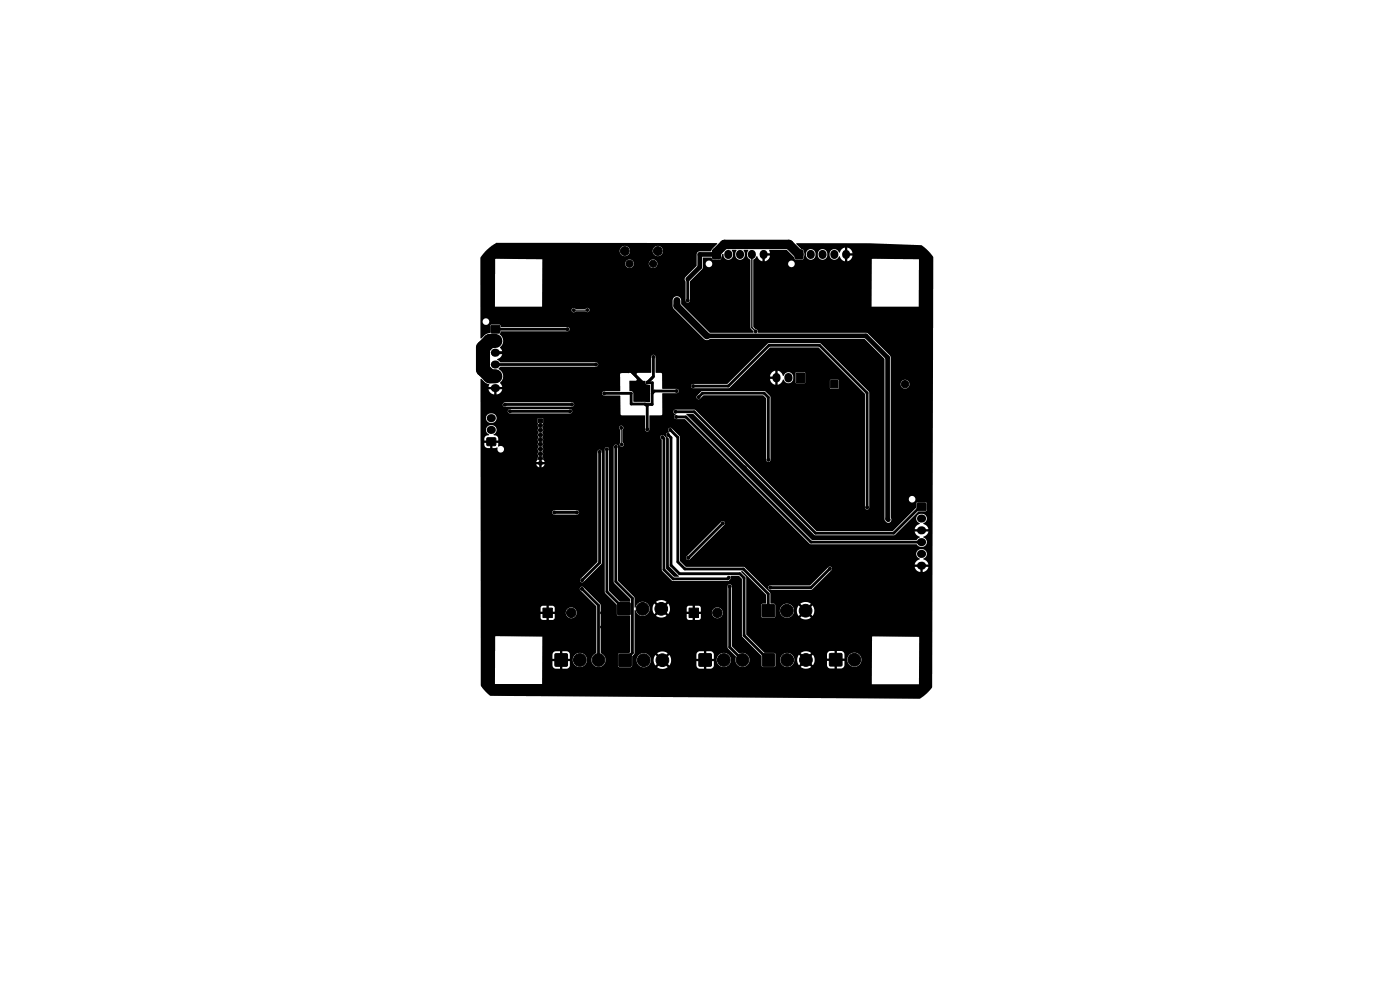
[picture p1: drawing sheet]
<svg xmlns="http://www.w3.org/2000/svg" width="297mm" height="210mm" viewBox="0 0 297 210" stroke-linecap="round" stroke-linejoin="round" font-family="sans-serif">
<g fill="#000" stroke="#000" stroke-width=".21">
<path d="M151.2 53.1h1.6v1.8h-1.6zM168.7 53.1h1.6v1.8h-1.6zM104.2 69h1.8v1.6h-1.8zM168.9 79.1h1.8v2h-1.8zM103.3 92.9h1.8v1.6h-1.8zM114.2 88.8h.9v.9h-.9zM176.2 80.7h1.6v1.6h-1.6zM194.6 106.7h1.8v1.6h-1.8zM115.2 129h2v2h-2zM117.8 138.7h2.5v2.6h-2.5zM131.1 127.9h2.5v2.5h-2.5zM131.3 138.8h2.6v2.5h-2.6z"/>
<path d="M146.2 129h2v2h-2zM148.3 138.7h2.6v2.6h-2.6zM161.7 128.3h2.6v2.5h-2.6zM161.8 138.7h2.5v2.6h-2.5zM176 138.7h2.6v2.5h-2.6z"/>
<circle cx="126.5" cy="55.6" r=".3"/>
<circle cx="132.5" cy="53.2" r=".94"/>
<circle cx="133.5" cy="55.9" r=".76"/>
<circle cx="134.6" cy="57.4" r=".3"/>
<circle cx="138.5" cy="55.9" r=".76"/>
<circle cx="139.5" cy="53.2" r=".94"/>
<circle cx="142.2" cy="55.4" r=".3"/>
<circle cx="109.9" cy="75.8" r=".3"/>
<circle cx="118.1" cy="65" r=".3"/>
<circle cx="120.4" cy="69.8" r=".3"/>
<circle cx="121.7" cy="65.8" r=".3"/>
<circle cx="124.6" cy="69.6" r=".3"/>
<circle cx="124.6" cy="65.8" r=".3"/>
<circle cx="126.5" cy="77.3" r=".3"/>
<circle cx="128.7" cy="74.4" r=".3"/>
<circle cx="130.7" cy="63.2" r=".3"/>
<circle cx="135" cy="72" r=".3"/>
<circle cx="138.6" cy="75.7" r=".3"/>
<circle cx="140.2" cy="76.3" r=".3"/>
<circle cx="141.3" cy="78.1" r=".3"/>
<circle cx="143.5" cy="77.3" r=".3"/>
<circle cx="143.6" cy="63.7" r=".3"/>
<circle cx="145.9" cy="63.7" r=".3"/>
<circle cx="149.5" cy="72.5" r=".3"/>
<circle cx="160.3" cy="70.3" r=".3"/>
<circle cx="107.1" cy="85.8" r=".3"/>
<circle cx="108.2" cy="87.3" r=".3"/>
<circle cx="111.8" cy="80.1" r=".3"/>
<circle cx="112" cy="84.1" r=".3"/>
<circle cx="114.6" cy="98.3" r=".42"/>
<circle cx="114.6" cy="93.3" r=".42"/>
<circle cx="114.6" cy="92.3" r=".42"/>
<circle cx="114.6" cy="97.3" r=".42"/>
<circle cx="114.6" cy="94.3" r=".42"/>
<circle cx="114.6" cy="95.3" r=".42"/>
<circle cx="114.6" cy="90.3" r=".42"/>
<circle cx="114.6" cy="96.3" r=".42"/>
<circle cx="114.6" cy="91.3" r=".42"/>
<circle cx="120.9" cy="87.3" r=".3"/>
<circle cx="121.4" cy="85.8" r=".3"/>
<circle cx="126.4" cy="83.5" r=".3"/>
<circle cx="126.5" cy="86.4" r=".3"/>
<circle cx="126.5" cy="80.7" r=".3"/>
<circle cx="127.2" cy="95.8" r=".3"/>
<circle cx="128.2" cy="83.4" r=".3"/>
<circle cx="128.8" cy="95.3" r=".3"/>
<circle cx="130.5" cy="93.4" r=".3"/>
<circle cx="130.6" cy="94.8" r=".3"/>
<circle cx="131.8" cy="90.8" r=".3"/>
<circle cx="131.9" cy="94.3" r=".3"/>
<circle cx="133.4" cy="94.6" r=".3"/>
<circle cx="133.5" cy="97.6" r=".3"/>
<circle cx="133.9" cy="92.5" r=".3"/>
<circle cx="135" cy="82.4" r=".3"/>
<circle cx="135" cy="83.6" r=".3"/>
<circle cx="135" cy="84.7" r=".3"/>
<circle cx="136.1" cy="83.6" r=".3"/>
<circle cx="136.1" cy="82.4" r=".3"/>
<circle cx="136.1" cy="84.7" r=".3"/>
<circle cx="137.2" cy="82.4" r=".3"/>
<circle cx="137.2" cy="83.6" r=".3"/>
<circle cx="137.2" cy="84.7" r=".3"/>
<circle cx="137.3" cy="91.1" r=".3"/>
<circle cx="137.4" cy="81.1" r=".3"/>
<circle cx="138.9" cy="99.4" r=".3"/>
<circle cx="139" cy="94.5" r=".3"/>
<circle cx="140.5" cy="92.7" r=".3"/>
<circle cx="141.8" cy="92.3" r=".3"/>
<circle cx="142.2" cy="91.2" r=".3"/>
<circle cx="143" cy="90.3" r=".3"/>
<circle cx="143.3" cy="87.4" r=".3"/>
<circle cx="143.5" cy="88.4" r=".3"/>
<circle cx="143.5" cy="83" r=".3"/>
<circle cx="145.3" cy="84" r=".3"/>
<circle cx="145.3" cy="83" r=".3"/>
<circle cx="147.1" cy="81.9" r=".3"/>
<circle cx="148.2" cy="84.3" r=".3"/>
<circle cx="158" cy="99.1" r=".3"/>
<circle cx="163" cy="97.5" r=".3"/>
<circle cx="168" cy="90.4" r=".3"/>
<circle cx="192" cy="81.5" r=".79"/>
<circle cx="194.5" cy="96.5" r=".3"/>
<circle cx="117.6" cy="108.7" r=".3"/>
<circle cx="119.2" cy="109.8" r=".3"/>
<circle cx="122.4" cy="108.7" r=".3"/>
<circle cx="144.9" cy="108.6" r=".3"/>
<circle cx="146" cy="118.4" r=".3"/>
<circle cx="153.3" cy="111" r=".3"/>
<circle cx="156.7" cy="105.1" r=".3"/>
<circle cx="157.2" cy="101.5" r=".3"/>
<circle cx="160.2" cy="109.7" r=".3"/>
<circle cx="163.2" cy="112.4" r=".3"/>
<circle cx="177.1" cy="116.9" r=".3"/>
<circle cx="178.2" cy="109.5" r=".3"/>
<circle cx="178.6" cy="116.8" r=".3"/>
<circle cx="183.9" cy="107.7" r=".3"/>
<circle cx="188.4" cy="110.2" r=".3"/>
<circle cx="121.2" cy="130" r="1"/>
<circle cx="123" cy="140" r="1.35"/>
<circle cx="123.5" cy="124.9" r=".3"/>
<circle cx="123.5" cy="123.1" r=".3"/>
<circle cx="127" cy="140" r="1.35"/>
<circle cx="127.7" cy="130" r=".3"/>
<circle cx="127.7" cy="133" r=".3"/>
<circle cx="136.3" cy="129.1" r="1.35"/>
<circle cx="140.3" cy="129.1" r="1.35"/>
<circle cx="152.2" cy="130" r="1"/>
<circle cx="153.6" cy="140" r="1.35"/>
<circle cx="154.6" cy="122.5" r=".3"/>
<circle cx="154.8" cy="124.4" r=".3"/>
<circle cx="157.5" cy="140" r="1.35"/>
<circle cx="159.3" cy="132.1" r=".3"/>
<circle cx="163.4" cy="124.6" r=".3"/>
<circle cx="166.9" cy="129.5" r="1.35"/>
<circle cx="167" cy="140" r="1.35"/>
<circle cx="170.9" cy="129.5" r="1.35"/>
<circle cx="171" cy="140" r="1.35"/>
<circle cx="175.6" cy="133.6" r=".3"/>
<circle cx="176" cy="120.6" r=".3"/>
<circle cx="181" cy="121.5" r=".3"/>
<circle cx="181.2" cy="124.6" r=".3"/>
<circle cx="181.3" cy="139.9" r="1.35"/>
<circle cx="185.7" cy="123.2" r=".3"/>
<circle cx="191" cy="125.6" r=".3"/>
<circle cx="136.6" cy="140" r="1.35"/>
<circle cx="140.5" cy="140" r="1.35"/>
</g>
<g fill="none" stroke="#000" stroke-width="1.7">
<path d="M154.5 53.9v.2M157 53.9v.2M159.5 53.9v.2M162 53.9v.2M172 53.9v.2M174.5 53.9v.2M177 53.9v.2M179.5 53.9v.2M105 72.3h.2M105 74.8h.2M105 77.3h.2M105 79.8h.2"/>
<path d="M164.7 80v.3M167.3 80v.3M104.1 91.2h.3M104.1 88.7h.3M105 82.3h.2M195.4 110h.2M195.4 112.5h.2M195.4 115h.2M195.4 117.5h.2M195.4 120h.2"/>
</g>
<g fill="none" stroke="#000" stroke-width=".6">
<path d="M126.5 55.6h.1M145.9 59.2v4.5M105.1 74.8h2.2l.5 .5h1.6l.5 .5M105.1 69.8h15.3M105.1 77.3h21.4M128.7 74.4h.9l7.6 7.7v.3M138.6 75.7v4.2l-1.3 1.2 1.1 .1 .1 2.2M108.2 87.3h12.7M121.4 85.8h-14.3M127.2 95.8v23.6l-3.7 3.7M128.2 83.4h5.7M128.8 95.3v30.2l3.6 3.7"/>
<path d="M130.6 94.8v28.6l3.6 3.5v11.6l-1.6 1.6M133.9 83.4h.1M133.9 83.4v2.3h3l.4 .5v4.9M140.5 92.7l.4 .4v27.7l1.9 2h11.5l.3-.3M141.8 92.3l.5 .5v27.1l1.9 1.8h12.7l1 .9v12.2l5.1 5.2M142.2 91.2l1.6 1.6v26.4l1.5 1.5h12.4l5.3 5.3v3.5M143.3 87.4h4l25.7 25.7h16.6l5.6-5.6h.3M143.5 88.4h2l26.5 26.6h23.5M143.5 83h-4.6l-.6 .4v2.3l-1.4 .1M147 81.9h7.5l8.7-8.6h10.7l10.1 10.1v24.3M148.2 84.3l.8-.9h13.1l.9 .9v13.2M117.6 108.7h4.8"/>
<path d="M153.3 111l-7.3 7.4M123.5 124.9l3.5 3.5v11.6M154.8 124.4v12.9l2.7 2.7M175.6 133.5h.1M176 120.6l-4 4.1h-8.6"/>
</g>
<path d="M124.6 65.8h-2.9M131.8 90.7l.1 3.6M133.5 97.6h.4M143.2 90l-.2 .3M194.4 96.4h.2M122.4 108.7h.1" fill="none" stroke="#000" stroke-width=".21"/>
<path d="M152 54h-3.5v2.7l-2.6 2.5M149.9 71.3h33.8l4.6 4.5v34.3l.1 .1" fill="none" stroke="#000" stroke-width="1"/>
<path d="M152 54v-.5l1.7-1.6h13.7l2.1 2.1" fill="none" stroke="#000" stroke-width="2"/>
<path d="M143.6 63.7v1.2l6.3 6.4" fill="none" stroke="#000" stroke-width="1.5"/>
<path d="M105.1 72.3h-1.2l-1.4 1.5v4.6l1.4 1.4h1.2" fill="none" stroke="#000" stroke-width="3"/>
<path d="M159.5 54v15.5l.8 .8" fill="none" stroke="#000" stroke-width=".3"/>
<path d="M103.4 52.9l2-1.4 46.7 .1v.2l-1 1-.3 .5h-2.4l-.5 .4-.1 2.7-2.4 2.4-.2 .4 .2 .5v4.1l.4 .4 .4-.1 .2-.3v-4.1l2.6-2.6 .1-1.1h.6a.7 .7 0 0 0 1.1 .6 .7 .7 0 0 0 0-1.2 .7 .7 0 0 0-1.1 .5v.1h-.6l.1-1.4h1.7l.4 .5h1.4l.3-.3 .2-.8 .2-.2a1.06 1.06 0 0 0 .9 1.3 1.06 1.06 0 0 0 1.2-.9l-.3-1.1 .9-.1 .1 .2a1.13 1.13 0 0 0-.2 1.2 1.13 1.13 0 0 0 1.1 .7 1.15 1.15 0 0 0 .7-1.9l.1-.2h.7l.1 .2a1.24 1.24 0 0 0 .3 1.8l.2 .1v14.4l.6 .7v.4h-9.2l-6.1-6v-1.1a.9 .9 0 0 0-1-.7 .9 .9 0 0 0-.8 .9v1.3l.2 .5 6.5 6.4a1 1 0 0 0 1.2 0h32.8l4.2 4.2 .1 34.2a.9 .9 0 0 0 .8 .6 .68 .68 0 0 0 .5-1.1v-3.8h3.8a.7 .7 0 0 0 1.1 .5 .7 .7 0 0 0 0-1.2 .7 .7 0 0 0-1.1 .5v.2h-3.8v-24.5h2.1a.94 .94 0 0 0 1.3 .8 .94 .94 0 0 0 .2-1.5 .94 .94 0 0 0-1.5 .5v.2h-2.1l-.1-6-5-4.9h-23l-.2-.2a.5 .5 0 0 0-.5-.6l-.4-.5v-4.3h35.1l.1-10-9.9-.1-.1 .1-.1 10h-25.1v-9h7.4v.2a.7 .7 0 0 0 1.2 .3 .7 .7 0 0 0-.3-1.2 .7 .7 0 0 0-.9 .7h-7.4v-.9l.7-.7h.2a1.35 1.35 0 0 0 1 1v-1h.6v1a1.35 1.35 0 0 0 1-1.2h-.9v-.5h.9l-.1-.7h3.6l1.7 1.6 .3 .5h1.4l.3-.3 .1-.6h.4v.2a1.01 1.01 0 0 0 1.1 .7 1.01 1.01 0 0 0 .9-.9h.5v.2a1.01 1.01 0 0 0 1.1 .7 1.01 1.01 0 0 0 .9-.9h.5v.2a1.06 1.06 0 0 0 1.1 .7 1.06 1.06 0 0 0 1-.8l.1 .1a1.35 1.35 0 0 0 1.1 1v-1h.4l.1 1a1.35 1.35 0 0 0 1-1.2h-.9v-.5h.9v-.2a1.34 1.34 0 0 0-1.1-1v1.1h-.4l-.1-1.1a1.68 1.68 0 0 0-1.1 1.1 1.08 1.08 0 0 0-1.1-.7 1.08 1.08 0 0 0-1 .9v.4h-.5a1.05 1.05 0 0 0-1-1.4 1.05 1.05 0 0 0-1 1.4h-.5v-.4a1.03 1.03 0 0 0-1.2-.9 1.03 1.03 0 0 0-.8 1.3h-.4l.1-.1a1.03 1.03 0 0 0-.7-1.3l-1.1-1 .1-.2a370.6 370.6 0 0 1 26.5 .4l1.6 1.4 .9 1.1-.2 91.3-.3 .4-1.3 1.3-1.1 .7-91.1-.6-1.1-1-.9-1.2v-.2h93v-10.1h-10v10.1h-83l13-.1v-3.9h2.2l.4 .6 1.2 .1v-1.1h.5v1.1l1-.1 .5-.4 .1-1.2h-1v-.2h1.6a1.5 1.5 0 0 0 2.2 1.3 1.5 1.5 0 0 0 .2-2.5 1.5 1.5 0 0 0-2.4 1v.2h-1.6v-.2h1v-1.1l-.4-.5h-1.2v1h-.5v-1h-1l-.5 .4-.1 1.2h1v.4h-1v1h-2.2l.1-6.1-9.9-.2-.1 .1-.1 10.1h-3v-14.1h12.7l.4 .5h.8v-1.1h.5v1.1h.8l.5-.4v-.9h-1.1l.1-.2h3.3a1.15 1.15 0 0 0 1.7 1.1 1.15 1.15 0 0 0 .1-2 1.15 1.15 0 0 0-1.8 .8l-3.3 .1-.1-.2h1.1l-.2-1.2-1.1-.1v1.1h-.5v-1.1h-.8l-.4 .4v.9h1v.4h-1v.8h-12.7v-6.1h21l.2 .3 3.3 3.4v9.9a1.53 1.53 0 0 0-.6 2.4 1.53 1.53 0 0 0 2.4-.1 1.53 1.53 0 0 0-.9-2.3v-10.3l-3.8-3.7h-.4l-.2 .4h-21v-1.8h21l.2 .3 .4 .1 4-3.9 .1-23.8-.2-.3-.4-.1-.3 .2-.1 .2v23.4l-3.5 3.5-.2 .4h-21v-14.4h15.1l.1 .3 .3 .2h5l.3-.3v-.4l-.3-.3h-5l-.3 .2-.1 .3h-15.1l-.1-10.2h11.9l.2 .4 .4 .2v-.6h-12.5v-.5h12.7l-.2 .3 .2 .2h.3v.6l.4-.2 .2-.4h-.8l.2-.2-.2-.3h.8l-.3-.5-.2-.7a.9 .9 0 0 0 .1-1.1l.1-.4h13.1v30.3l2.5 2.7 .1 2 .1 .3h2.6l.1 .2v7.4l-.3 .3h-1.9l-.3 .2-.1 2.6 .4 .3 2.3-.1 .3-.2v-1.2h1a1.51 1.51 0 0 0 1.5 1.5 1.51 1.51 0 0 0 1.5-1.5h.6l.3 1.1 .8-.7 .3 .3-.7 .7 .1 .1a1.84 1.84 0 0 0 2.1-.1l-.7-.7 .4-.3 .7 .7h5.7l.3 .5 .4 .2h.9v-1.1h.5v1.1l1-.1 .6-.4v-1.2h-1v-.2h1.6l.1 .2a1.51 1.51 0 0 0 2.3 1 1.51 1.51 0 0 0-.2-2.5 1.51 1.51 0 0 0-2.2 1.3h-1.6v-.2h1v-1.1l-.4-.5h-1.2v1h-.5v-1h-1l-.5 .4-.1 1.2h1.1v.4h-1.1v1h-5.7l.1-.1a1.84 1.84 0 0 0-.1-2.2l-.7 .7-.4-.3 .7-.7-.1-.1a1.84 1.84 0 0 0-2.1 .1l.7 .7-.3 .3-.8-.7-.3 1.2h-.6l-.1-.3a1.51 1.51 0 0 0-1.6-1.3 1.51 1.51 0 0 0-1.3 1.6h-1v-.9l.5-.7v-7.5h11.1l.4 .5h.8v-1.1h.5v1.1h.8l.5-.4v-.9h-1.1l.1-.2h3.3v.2a1.16 1.16 0 0 0 1.9 .7 1.16 1.16 0 0 0-.2-1.9 1.16 1.16 0 0 0-1.7 1h-3.3l-.1-.2h1.1l-.2-1.2-1.1-.1v1.1h-.5v-1.1h-.8l-.4 .4v.9h1v.4h-1v.8h-11.1v-1.5l.2-.1a1.52 1.52 0 0 0 1.6 1.2 1.52 1.52 0 0 0 1.4-1.4h.6l.4 1.1 .7-.7 .4 .3-.7 .7 .1 .1a1.84 1.84 0 0 0 2.1-.1l-.7-.7 .3-.3 .8 .7v-.1a1.84 1.84 0 0 0 0-2.2l-.8 .7-.3-.3 .7-.7-.1-.1a1.84 1.84 0 0 0-2.1 .1l.7 .7-.4 .3-.7-.7-.4 1.2h-.6v-.3a1.55 1.55 0 0 0-1.5-1.3 1.55 1.55 0 0 0-1.5 1.3l-.2-.1v-2.1l-2.3-2.3h22v12.9l1.8 1.9a1.52 1.52 0 0 0 .8 2.3 1.52 1.52 0 0 0 2-1.2 1.52 1.52 0 0 0-1.5-1.8l-.6 .1-1.5-1.5v-12.7l-.3-.4h-.5l-.2 .4h-22l-1.2-1.2v-28.4l-.2-.4h-.5l-.2 .4v28.6l3.5 3.7v.4l-.1 .2-2.1-.1-2.3-2.3-.1-30.2-.5-.2-.3 .4h-13.1l-.2-.5a.9 .9 0 0 0 .1-1.1 .63 .63 0 0 0-.1-.9 .9 .9 0 0 0 .1-1.1 .67 .67 0 0 0-.1-1h16.3l.3 .5v2.8a.47 .47 0 0 0 .1 .7 .47 .47 0 0 0 .7-.2 .47 .47 0 0 0-.4-.7v-1.1h8.1l.3 .6 .1 27.8 2.2 2.2h11.7l.6-.5 .1-.6h1.7l.6 .6v12.2l4.1 4.1v2l.2 .3 2.6 .1 .2-.3 .1-1.2h.9a1.51 1.51 0 0 0 1.5 1.5 1.51 1.51 0 0 0 1.5-1.5h.6l.4 1.1 .7-.7 .4 .4-.7 .7 .1 .1a1.84 1.84 0 0 0 2.1-.1l-.7-.7 .3-.4 .7 .7h3l.2 .4 .5 .3h.9v-1h.5v1h1l.6-.4v-1.2h-1v-.3h1.6l.1 .3a1.51 1.51 0 0 0 2.3 1 1.51 1.51 0 0 0-.2-2.6 1.51 1.51 0 0 0-2.2 1.3h-1.6v-.2h1v-1l-.4-.5-1.2-.1v1h-.5v-1h-1l-.5 .4-.1 1.2h1.1v.5h-1.1v.9h-2.9v-.1a1.84 1.84 0 0 0-.1-2.1l-.7 .7-.3-.4 .7-.7-.1-.1a1.84 1.84 0 0 0-2.1 .1l.7 .7-.4 .4-.7-.7-.4 1.1h-.6v-.2a1.51 1.51 0 0 0-1.6-1.3 1.51 1.51 0 0 0-1.4 1.5h-.9l-.1-1.2-.2-.3h-2.1l-3.9-3.9v-12.1l-1.1-1.1 .1-.2h.2l5 5v1.8l-.7 .1-.3 .2 .1 2.6 .2 .2 2.4-.1 .3-.2v-1.3h.9a1.51 1.51 0 0 0 1.5 1.6 1.51 1.51 0 0 0 1.5-1.6h.6l.4 1.2 .7-.7 .4 .3-.7 .7 .1 .1a1.84 1.84 0 0 0 2.1-.1l-.7-.7 .4-.3 .7 .7 .1-.1a1.84 1.84 0 0 0-.1-2.2l-.7 .7-.4-.3 .7-.7-.1-.1a1.84 1.84 0 0 0-2.1 .1l.7 .7-.4 .3-.7-.7-.4 1.1h-.6v-.2a1.51 1.51 0 0 0-1.6-1.3 1.51 1.51 0 0 0-1.4 1.5h-.9l-.1-1.3-1-.2v-2.2l-1.1-1.1h.6l.1 .2 .3 .2h8.9l4.2-4.2 .1-.3-.2-.4h17.7a1.34 1.34 0 0 0 1.3 1.1v-.9h.4v.9h.2a1.34 1.34 0 0 0 1.1-1.1h-1.1v-.4l1-.1a1.68 1.68 0 0 0-1-1.1 1.11 1.11 0 0 0 .6-1.6 1.11 1.11 0 0 0-1.6-.4 1.08 1.08 0 0 0-.5 1.1 1.08 1.08 0 0 0 .7 .9l-.2 .1a1.34 1.34 0 0 0-.9 1.1h1.1v.4h-19.1l-4.2 4h-8.5l-.3 .2-.1 .3h-.6l-4.5-4.5h-12.3l-1.2-1.2v-.6h1.2l.3 .4 .5-.1 7.3-7.4 .2-.4-.3-.3-.4 .1-7.4 7.3-.2 .4h-1.2v-25.7l-1.8-1.8-.4-.2-.4 .4 .3 .6-.5 .2-.2 .4 .6 .8v26.9l2.1 2.2-1 .1-1.7-1.7v-27.7l-.7-.6-.4 .1-.1 .3h-8.1v-1.6a.46 .46 0 0 0 0-.7 .46 .46 0 0 0-.7 .3h-16.3l.2-.4v-1.5l-1-.1-.1 .1v1.5l.1 .5a.66 .66 0 0 0 .1 .9l-.2 .6 .1 .5a.75 .75 0 0 0 .1 1h-.1a.63 .63 0 0 0 .1 .9l-.1 .1a.66 .66 0 0 0 .1 .9l-.1 .1a.62 .62 0 0 0 .1 .9l-.2 .8-.3 .5h-11.9v-4.6h1.9v.6h-1v.6l.4 .4 .8 .1v-1h.5v1l1.1-.1a.72 .72 0 0 0 .5 1 .72 .72 0 0 0 .8-.9 .72 .72 0 0 0-1.1-.4l-.2-.1 .1-.6h-1.1v-.6h1.1a.93 .93 0 0 0-1-1.1 1.2 1.2 0 0 0 .4-1.7 1.11 1.11 0 0 0-1.7-.1 1.11 1.11 0 0 0 .4 1.7l-.1 .1a.85 .85 0 0 0-.9 1.1h-.9v-4.6h1.2v.2a1.13 1.13 0 0 0 1.4 .7 1.13 1.13 0 0 0 .8-1.3 1.14 1.14 0 0 0-1.3-.7 1.14 1.14 0 0 0-.9 1.1h-1.2v-1.5h5.8l.1 .2 .3 .2h12.9l.3-.2 .1-.3-.4-.4h-12.9l-.3 .2-.1 .3h-5.8v-1.5h4.7l.1 .3 .3 .2h14.4l.4-.4-.1-.4-.3-.2h-14.3l-.4 .3-.1 .2h-4.7l.1-5.4 1.1 .8 .7 .3-.2 .6h1.1v.5h-1.1a1.35 1.35 0 0 0 1.2 1.1v-1h.5v1l.7-.3h21.7l.1 .3 .3 .2h3.4l.1 .1 .1 4 .2 .1h4.9l.1 3.1 .3 .3h.4l.2-.3v-3.1h2.5l.2-.2v-.5h2.3l.3 .4a.17 .17 0 0 1 .2 .1 .17 .17 0 0 1-.1 .2l-.2 .4 .3 .4h2l26.6 26.5 22.5 .1 .3 .3a1.11 1.11 0 0 0 1.4 .1 1.11 1.11 0 0 0 .4-1.4l-.6-.5v-.2a1.35 1.35 0 0 0 1.1-1h-1.1v-.6h1a1.68 1.68 0 0 0-1-1.1 1.11 1.11 0 0 0 .6-1.6 1.11 1.11 0 0 0-1.6-.4 1.08 1.08 0 0 0-.5 1.1 1.08 1.08 0 0 0 .7 .9v.1a1.35 1.35 0 0 0-1.1 1h1.1v.6h-1a1.68 1.68 0 0 0 1 1.1l-.7 .6h-22.2l-26.6-26.7h1.5l25.7 25.7h17l5-5 1.7-.1 .1-.3v-1.3l-.3-.3-1.8 .1-.1 .2-.1 .9-4.9 4.9h-16.2l-25.7-25.6-4.3-.1-.3 .2-.1 .3h-2.3v-3.1h7.2l.2 .3 .4 .1 1-.8h12.6l.6 .6v13.1l.3 .4h.4l.3-.5v-13.3l-1.1-1.2-13.4-.1-1.1 1-.2 .4h-7.2l.1-.9h3l.3-.2 .1-.2-.1-.3-.3-.2h-3.1v-.6h6.1l.1 .3 .3 .2 29.1-.1 .1 .1h1.6l.1-.1v-1.6l-.1-.1h-1.7v1.7h-21.4l2-1.9h6.7v.2a1.36 1.36 0 0 0 1.1 1v-1h.5v1l.6-.3 .5-.8 .2 .1a1.02 1.02 0 0 0 1.5 .6h3v-2.1l-1.9-.1-.1 2.2h-1l.4-.4 .1-.4a1.05 1.05 0 0 0-.7-1.4 1.05 1.05 0 0 0-1.3 .7h-.2a1.36 1.36 0 0 0-1.1-1.1v1.1h-.5l-.1-1.1a1.37 1.37 0 0 0-1 1.3h.9v.5h-7.6l6.7-6.7h10.2l9.9 9.8v24.2l.3 .4 .4-.1 .2-.3v-24.5l-10.4-10.4h-11l-8.7 8.6h-7.3l-.3 .2-.1 .3h-6.1l-.1-2.6-.2-.2-1.1-.1v-3.3l-.3-.4h-.4l-.2 .4v3.3l-2.9 .1-.3 .3 1.3 1.3 .6 .1v.5l.2 .3 .8 .1v3.5l-.1 .1-3.4-.1-.1-1.9-.2-.3-.6-.1v-2l.1-.1h1.3l.2-.3-1.4-1.4h-1.9l-.2 .2-.1 3.7h-3.4l-.3 .2-.1 .2h-21.7l.4-.4 .1-.4h-1v-.5h1l-.4-.9a1.8 1.8 0 0 0-.3-3l.4-.4h20.3l.3-.2 .1-.3-.1-.3-.3-.1h-20.3l-.7-.6v-.2a1.35 1.35 0 0 0 1-1h-1v-.5h1l-.4-.9a1.76 1.76 0 0 0-.1-2.9l.3-.5h14.2l.3-.2 .1-.3-.1-.3-.3-.1h-14.2l-.4-.6h-1.6l-.3 .3v1.5l-.9 .3-1.1 .9-.1-3.5h.5v.1a.7 .7 0 0 0 1.2 .3 .7 .7 0 0 0-.3-1.1 .7 .7 0 0 0-.9 .7h-.5v-2.5h19.3l.1 .1a.5 .5 0 0 0 .4 .4 .5 .5 0 0 0 .5-.3h2.1a.46 .46 0 0 0 .6 .1 .46 .46 0 0 0 0-.7 .46 .46 0 0 0-.7 .1l-2 .1-.6-.3-.3 .3-.1 .2h-19.3v-.8h13.1v-9h17.6l.1 .1a.91 .91 0 0 0 .9 .8 .91 .91 0 0 0 .9-.9h3.1l.1 .1a.91 .91 0 0 0 1.4 .6 .91 .91 0 0 0-.1-1.6 .91 .91 0 0 0-1.4 .9h-3.1l-.1-.2a.91 .91 0 0 0-.9-.8 .91 .91 0 0 0-.9 1h-17.6l.1-1-9.9-.1-.1 .1-.1 10h-3.1v-10.3l1.1-1.4h28.5v.2a1.09 1.09 0 0 0 1.2 .8 1.09 1.09 0 0 0 .9-1h4.9v.2a1.09 1.09 0 0 0 1.7 .6 1.09 1.09 0 0 0-.2-1.8 1.09 1.09 0 0 0-1.5 1h-4.9v-.3a1.09 1.09 0 0 0-1.2-.8 1.09 1.09 0 0 0-.9 1.1h-28.5z" fill="#000"/>
</svg>
